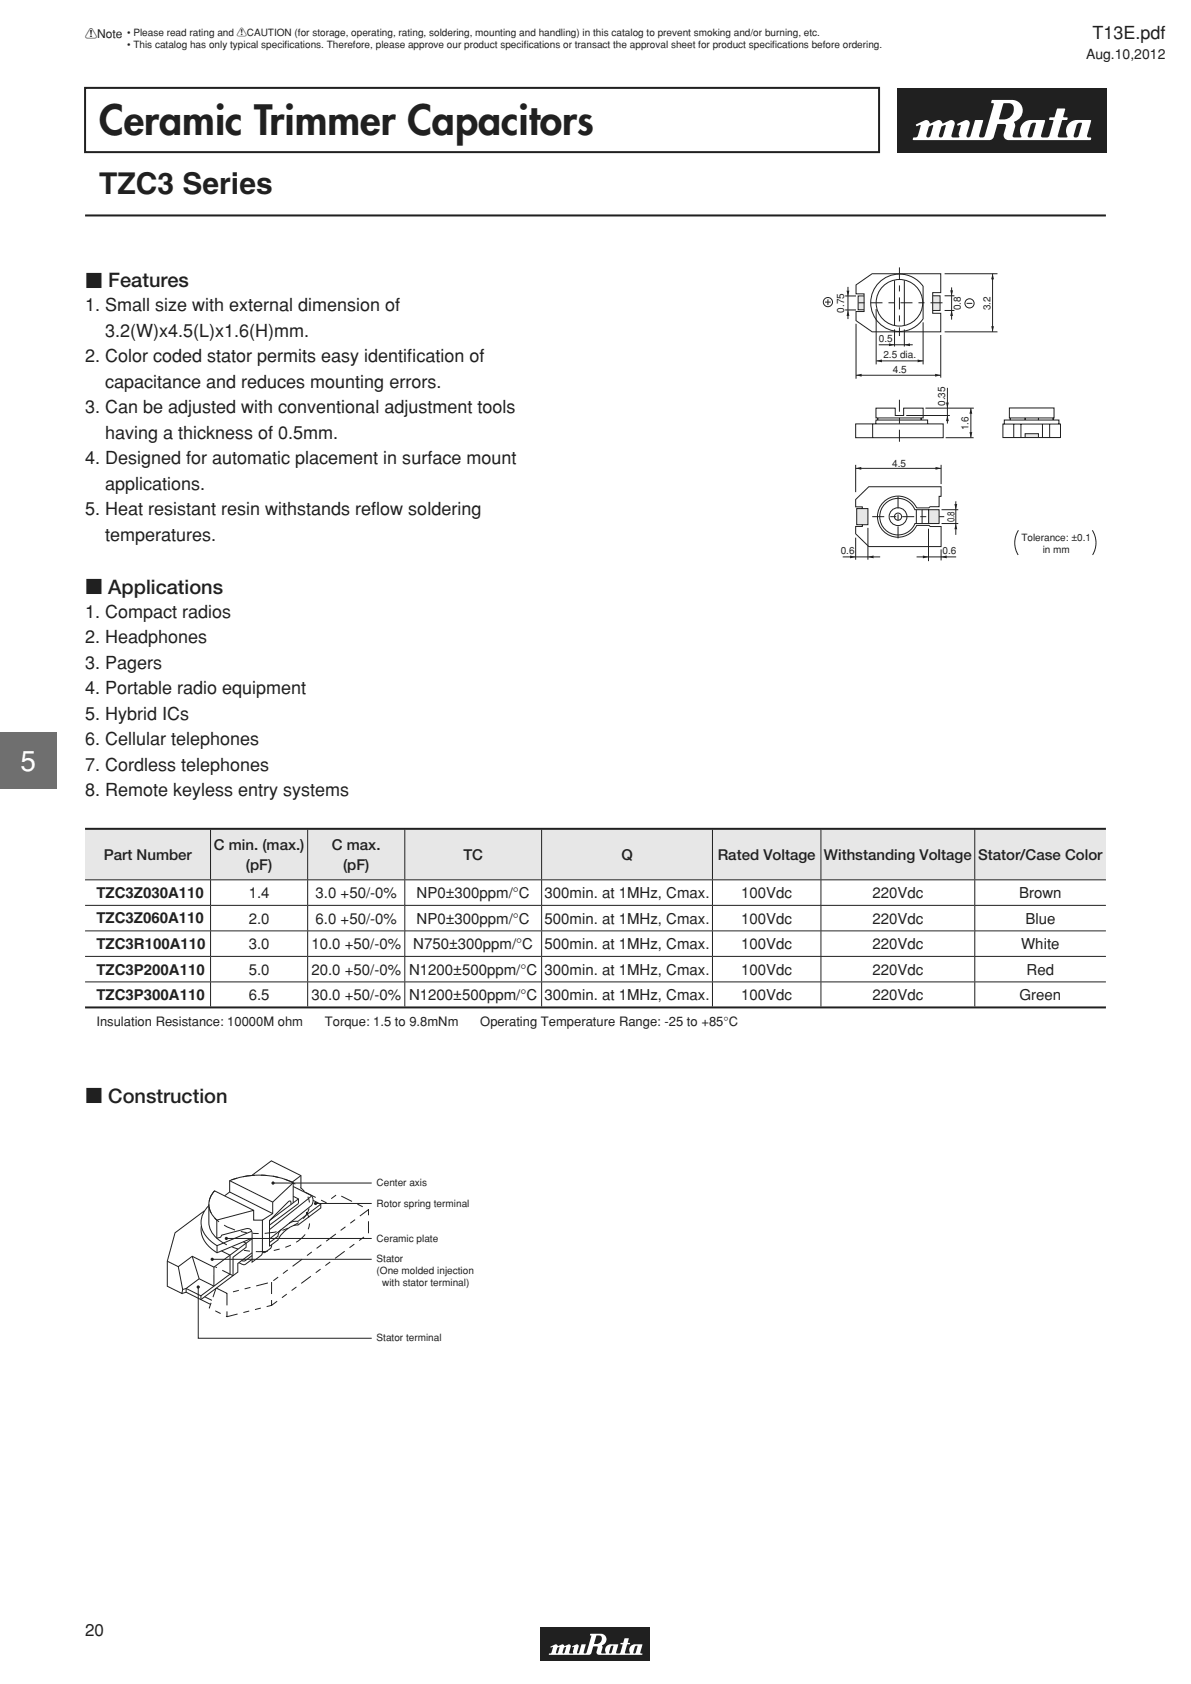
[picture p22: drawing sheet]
<svg xmlns="http://www.w3.org/2000/svg" width="210mm" height="297mm" viewBox="0 0 210 297" stroke-linecap="round" stroke-linejoin="round" font-family="sans-serif">
<defs><g id="words">
<text font-size="7.2" fill="#231f20" x="17.5" y="23.9">Ceramic Trimmer Capacitors</text>
<text font-size="5.3" fill="#231f20" x="17.5" y="34.2">TZC3 Series</text>
<text font-size="4.9" fill="#fff" x="3.6" y="135.9">5</text>
<g font-size="3.5" fill="#231f20">
<text x="15" y="50.8">c Features</text>
<text x="15" y="104.8">c Applications</text>
<text x="15" y="194.6">c Construction</text>
</g>
<g font-size="3.2" fill="#231f20">
<text x="192.6" y="6.8">T13E.pdf</text>
<text x="15" y="54.9">1. Small size with external dimension of</text>
<text x="18.5" y="59.4">3.2(W)x4.5(L)x1.6(H)mm.</text>
<text x="15" y="63.9">2. Color coded stator permits easy identif</text>
<text x="71.8" y="63.9">i cation of</text>
<text x="18.5" y="68.4">capacitance and reduces mounting errors.</text>
<text x="15" y="72.9">3. Can be adjusted with conventional adjustment tools</text>
<text x="18.5" y="77.4">having a thickness of 0.5mm.</text>
<text x="15" y="81.9">4. Designed for automatic placement in surface mount</text>
<text x="18.5" y="86.4">applications.</text>
<text x="15" y="90.9">5. Heat resistant resin withstands ref</text>
<text x="18.5" y="95.4">temperatures.</text>
<text x="65.5" y="90.9">l ow soldering</text>
<text x="15" y="108.9">1. Compact radios</text>
<text x="15" y="113.4">2. Headphones</text>
<text x="15" y="117.9">3. Pagers</text>
<text x="15" y="122.4">4. Portable radio equipment</text>
<text x="15" y="126.9">5. Hybrid ICs</text>
<text x="15" y="131.4">6. Cellular telephones</text>
<text x="15" y="135.9">7. Cordless telephones</text>
<text x="15" y="140.4">8. Remote keyless entry systems</text>
</g>
<text font-size="3" fill="#231f20" x="15" y="288.6">20</text>
<g font-size="2.6" fill="#231f20">
<text x="37.7" y="149.9">C min. (max.)</text>
<text x="58.5" y="149.9">C max.</text>
<text x="18.3" y="151.6">Part Number</text>
<text x="43.4" y="153.4">(pF)</text>
<text x="60.5" y="153.4">(pF)</text>
<text x="81.7" y="151.6">TC</text>
<text x="109.6" y="151.6">Q</text>
<text x="126.6" y="151.6">Rated Voltage Withstanding Voltage Stator/Case Color</text>
<text x="17" y="158.4">TZC3Z030A110</text>
<text x="43.8" y="158.4">1.4</text>
<text x="55.6" y="158.4">3.0 +50/-0%</text>
<text x="73.5" y="158.4">NP0±300ppm/°C</text>
<text x="96" y="158.4">300min. at 1MHz, Cmax.</text>
<text x="130.7" y="158.4">100Vdc</text>
<text x="153.8" y="158.4">220Vdc</text>
<text x="179.7" y="158.4">Brown</text>
<text x="17" y="162.9">TZC3Z060A110</text>
<text x="17" y="167.4">TZC3R100A110</text>
<text x="43.8" y="162.9">2.0</text>
<text x="43.8" y="167.4">3.0</text>
<text x="54.9" y="167.4">10.0 +50/-0%</text>
<text x="55.6" y="162.9">6.0 +50/-0%</text>
<text x="72.9" y="167.4">N750±300ppm/°C</text>
<text x="73.5" y="162.9">NP0±300ppm/°C</text>
<text x="96" y="162.9">500min. at 1MHz, Cmax.</text>
<text x="96" y="167.4">500min. at 1MHz, Cmax.</text>
<text x="130.7" y="162.9">100Vdc</text>
<text x="130.7" y="167.4">100Vdc</text>
<text x="153.8" y="162.9">220Vdc</text>
<text x="153.8" y="167.4">220Vdc</text>
<text x="180.1" y="167.4">White</text>
<text x="180.8" y="162.9">Blue</text>
<text x="17" y="171.9">TZC3P200A110</text>
<text x="43.8" y="171.9">5.0</text>
<text x="54.9" y="171.9">20.0 +50/-0% N1200±500ppm/°C 300min. at 1MHz, Cmax.</text>
<text x="130.7" y="171.9">100Vdc</text>
<text x="153.8" y="171.9">220Vdc</text>
<text x="181" y="171.9">Red</text>
<text x="17" y="176.4">TZC3P300A110</text>
<text x="43.8" y="176.4">6.5</text>
<text x="54.9" y="176.4">30.0 +50/-0% N1200±500ppm/°C 300min. at 1MHz, Cmax.</text>
<text x="130.7" y="176.4">100Vdc</text>
<text x="153.8" y="176.4">220Vdc</text>
<text x="179.8" y="176.4">Green</text>
</g>
<text font-size="2.5" fill="#231f20" x="191.5" y="10.3">Aug.10,2012</text>
<g font-size="2.3" fill="#231f20">
<text x="17" y="181">Insulation Resistance: 10000M ohm</text>
<text x="57.3" y="181">Torque: 1.5 to 9.8mNm</text>
<text x="84.7" y="181">Operating Temperature Range: -25 to +85°C</text>
</g>
<text font-size="2.1" fill="#231f20" x="15" y="6.7">!Note</text>
<g font-size="1.8" fill="#231f20">
<text x="22.4" y="6.4">• Please read rating and !CAUTION (for storage, operating, rating, soldering, mounting and handling) in this catalog to prevent smoking and/or burning, etc.</text>
<text x="22.4" y="8.5">• This catalog has only typical specifcations. Therefore, please approve our product specif</text>
<text x="50.2" y="8.5">i</text>
<text x="92.3" y="8.5">i cations or transact the approval sheet for product specif</text>
<text x="136.2" y="8.5">i cations before ordering.</text>
<text x="148.8" y="55.1" transform="rotate(-90 148.8 55.1)">0.75</text>
<text x="169.4" y="54.7" transform="rotate(-90 169.4 54.7)">0.8</text>
<text x="174.6" y="54.7" transform="rotate(-90 174.6 54.7)">3.2</text>
<text x="155" y="60.4">0.5</text>
<text x="155.8" y="63.2">2.5 dia.</text>
<text x="157.4" y="65.9">4.5</text>
<text x="166.7" y="71.6" transform="rotate(-90 166.7 71.6)">0.35</text>
<text x="170.8" y="75.9" transform="rotate(-90 170.8 75.9)">1.6</text>
<text x="157.3" y="82.4">4.5</text>
<text x="168.3" y="92.1" transform="rotate(-90 168.3 92.1)">0.8</text>
<text x="180.1" y="95.3">Tolerance: ±0.1</text>
<text x="148.2" y="97.8">0.6</text>
<text x="166.2" y="97.8">0.6</text>
<text x="183.8" y="97.5">in mm</text>
<text x="66.4" y="209.2">Center axis</text>
<text x="66.4" y="212.8">Rotor spring terminal</text>
<text x="66.4" y="219">Ceramic plate</text>
<text x="66.4" y="222.7">Stator</text>
<text x="66.4" y="224.8">(One molded injection</text>
<text x="67.4" y="226.9">with stator terminal)</text>
<text x="66.4" y="236.6">Stator terminal</text>
</g>
</g></defs>
<path d="M15 15.5h140v11.3h-140z" fill="none" stroke="#231f20" stroke-width=".35"/>
<path d="M158.2 15.5h36.9v11.3h-36.9z" fill="#231f20"/>
<path d="M180.1 24h.1" fill="none" stroke="#231f20" stroke-width=".18"/>
<path d="M161.5 22l1.7-.8a.92 .92 0 0 1 .9 .6l.1-.1v.4l-.4 .2-.5 1.7a.38 .38 0 0 0 .4 .2 .38 .38 0 0 0 .4-.3l.5-1.7-.2-.2-.2 .1v-.4l1.1-.5a.65 .65 0 0 1 .9 .5h.3l-.1 .4-.4 .2-.5 1.6a.4 .4 0 0 0 .5 .4 .4 .4 0 0 0 .3-.5l.5-1.6-.2-.2-.2 .1 .1-.4 1.1-.5a.6 .6 0 0 1 .7 .8l-.5 2.1 .2 .1h1l.2-.1-.1-.6 .3-1.3-.1-.2-.4 .2-.1-.3 1.5-.7a.6 .6 0 0 1 .7 .7l-.6 2v.2l.3 .1h.2l.2-.3 .8-2.7h1.4l-.7 2.8a.59 .59 0 0 0 .7 .2 .59 .59 0 0 0 .4-.5l1.5-5.4-.4-.1 .1-.5 3.6-.1a1.96 1.96 0 0 1 1.8 1.8 1.96 1.96 0 0 1-1.5 2.1l.2 .8-.4 1.8 .2 .1h1.2l.1-.1a1.93 1.93 0 0 1 1.7-2.9h2.3l.2 .1-.4 1.3-1.4-.2 .2-.6-.2-.2-.5 .1-.2 .2-.6 2a.43 .43 0 0 0 .4 .4 .43 .43 0 0 0 .5-.4l.4-1.5 1.4 .2-.3 1.5 .2 .1h1a6 6 0 0 0 .9-2.6v-.4l-.7-.1v-.3l.9-.1 .5-1.5h1.4l-.3 1.4 .1 .1h.6v.3l-.1 .2h-.8l-.8 2.8 .3 .2h1.3l.1-.1a1.95 1.95 0 0 1 1.7-2.9h2.4l.1 .1-.3 1h-1.5l.2-.5-.2-.2a.68 .68 0 0 0-.8 .5l-.5 1.8a.45 .45 0 0 0 .4 .4 .45 .45 0 0 0 .5-.4l.4-1.6h1.5l-.4 1.7 .1 .2 .6 .1v.3l-.2 .1h-14.4a.85 .85 0 0 1-.8-1.1l.4-1.5-.1-.2h-.8l.1-.8h.4a1.75 1.75 0 0 0 1.5-2.7 1.93 1.93 0 0 0-1.6-.2l-.8 2.7 .2 .2h.3l-.1 .8-.7 .1-.6 2.1a.83 .83 0 0 1-.8 .6h-13.4v-.4l.4-.1a.49 .49 0 0 0 .5-.4l.4-1.6-.1-.2-.5 .3z" fill="#fff"/>
<path d="M15 38h180" fill="none" stroke="#e6e7e8" stroke-width=".18"/>
<path d="M15 38h180z" fill="none" stroke="#231f20" stroke-width=".35"/>
<path d="M180.8 76.5h2.3v.7h-2.3z" fill="#e6e7e8"/>
<path d="M180.8 77.2v-.7h2.3v.7" fill="none" stroke="#231f20" stroke-width=".18"/>
<path d="M151.3 52.2h1.1v2.4h-1.1z" fill="#e6e7e8"/>
<path d="M152.4 52.2h-1.1v2.4h1.1" fill="none" stroke="#231f20" stroke-width=".18"/>
<path d="M164.5 52.2h1.3v2.6h-1.3z" fill="#e6e7e8"/>
<g fill="none" stroke="#231f20" stroke-width=".18">
<path d="M149 54.7h1.9M149 52.2h1.9M149.5 50.6v5.7M150.9 57.1v9.7M150.9 50.3l2.9-2h12.1v3.3h-1.4v3.7h1.4v3.2h-12.1l-2.9-2v-1.6h1.5v-3.1h-1.5zM154.5 54.5v9.8M155.3 49.5a5.1 5.1 0 0 1 7.5 1v5.7a5.1 5.1 0 0 1-7.6 1 5.1 5.1 0 0 1 .1-7.7zM157.7 49.4v8M157.7 58.1v3M159.5 49.4v8M159.5 58.1v3M162.8 56.8v7.5"/>
<path d="M164.5 52.2h1.3v2.6h-1.3M165.9 59.1v7.5M166.6 48.3h9.3M166.6 58.5h9.3M166.6 54.8h1.7M166.6 52.2h1.7M167.8 50.7v5.7M175 48.3v10.2M150.9 74.8h15.4v2.4h-15.4zM150.9 66.2h15M153.9 74.8v2.4M154.4 74.8l.1-.7h9.1v.7"/>
<path d="M154.5 72h3.4v1.3h1.4v-1.3h3.5v1.7h-8.3zM154.5 63.6h8.3M154.8 73.7v.4M154.9 60.8h6M159.8 73.3h7.7M162.4 73.7v.4M163.2 72h8.5M166.7 77.2h5M167 68.4v6.3M171.2 72v5.2M176.8 74.8h10.2v2.4h-10.2zM177.1 74.8v-.7h9.6v.7"/>
<path d="M178 72h7.8v1.7h-7.8zM178.1 73.7v.4M178.7 74.8v2.4M180 74.8v2.4M180.8 73.7v.4M183.1 73.7v.4M183.8 74.8v2.4M185.1 74.8v2.4M185.7 73.7v.4"/>
<circle cx="158.6" cy="53.4" r="4.1"/>
</g>
<path d="M158.6 47.2v12.1M166.2 53.4h-15.8M158.6 70.5v8M158.3 87.5v8.1M166.5 91.1h-15.9" fill="none" stroke="#231f20" stroke-width=".18" stroke-dasharray="2.1 1.1 1.1 1.1" stroke-linecap="butt"/>
<path d="M151.1 89.7h1.9v2.8h-1.9z" fill="#e6e7e8"/>
<g fill="none" stroke="#231f20" stroke-width=".18">
<path d="M148.6 98.2h6.6M150.9 82v4.8M150.9 94.8v3.9M150.9 82.6h15M151.1 89.7h1.9v2.8h-1.9zM152 89.7v-.3h-1.1v-1.3l2.3-2.3h12.7v1.7h-.3v1.9h-1.6l-.2 .2h-2.2a3.6 3.6 0 0 0-5.5-1.3 3.6 3.6 0 0 0 0 5.7 3.6 3.6 0 0 0 5.5-1.3h2.2l.2 .2h1.9v3.5h-12.7l-2.3-2.3v-1.3h1.1v-.2M153 93.1v5.6M161.6 89.9v2.4M161.6 98.2h7M162.6 89.9v2.4M163.7 93.3v5.7M165.9 82v3.4"/>
<path d="M165.9 96.9v1.9M166 89.9h3M166 92.3h3M168.5 88.4v5.9"/>
<circle cx="158.3" cy="91.1" r=".63"/>
<circle cx="158.3" cy="91.1" r="1.57"/>
</g>
<g fill="#231f20">
<path d="M154.5 63.6l1-.2v.5z"/>
<path d="M174.8 57.5h.5l-.3 1z"/>
<path d="M175 48.3l.3 1h-.5z"/>
<path d="M156.7 60.6l1 .2-1 .3z"/>
<path d="M159.5 60.8l.9-.2v.5z"/>
<path d="M150.9 66.2l1-.3v.5z"/>
<path d="M161.8 63.4l1 .2-1 .3z"/>
<path d="M164.9 65.9l1 .3-1 .2z"/>
<path d="M149.5 54.7l.3 1h-.5z"/>
<path d="M149.3 51.3h.5l-.3 1z"/>
<path d="M167.5 51.2h.5l-.2 1z"/>
<path d="M167.8 54.7l.2 1h-.5z"/>
<path d="M166.8 71h.5l-.3 1z"/>
<path d="M170.9 76.2h.5l-.2 1z"/>
<path d="M167 73.3l.3 1h-.5z"/>
<path d="M171.2 72l.2 1h-.5z"/>
<path d="M149.9 98l1 .2-1 .3z"/>
<path d="M150.9 82.6l1-.2v.4z"/>
<path d="M168.5 92.4l.3 .9h-.5z"/>
<path d="M168.3 88.9h.5l-.3 1z"/>
<path d="M165 82.4l.9 .2-.9 .2z"/>
<path d="M162.7 98l1 .2-1 .3z"/>
<path d="M153 98.2l1-.2v.5z"/>
<path d="M165.9 98.2l1-.2v.5z"/>
</g>
<g fill="none" stroke="#231f20" stroke-width=".18">
<path d="M145.5 53.3h1M146 52.8v1M170.4 53.5h1"/>
<circle cx="146" cy="53.3" r=".81"/>
<circle cx="170.9" cy="53.5" r=".81"/>
</g>
<path d="M163.7 89.9h1.9v2.4h-1.9z" fill="#e6e7e8"/>
<path d="M163.7 89.9h1.9v2.4h-1.9zM163.7 89.9h-2.4a3.2 3.2 0 0 0-4.9-1.3 3.2 3.2 0 0 0 0 5.1 3.2 3.2 0 0 0 4.9-1.4h2.4M179.6 93.5a4.1 4.1 0 0 0-.1 4.4M192.6 93.5a4.1 4.1 0 0 1 0 4.4" fill="none" stroke="#231f20" stroke-width=".18"/>
<path d="M15 146.2h22.1v9h-22.1zM37.1 146.2h17.2v9h-17.2zM54.3 146.2h17.1v9h-17.1zM71.4 146.2h24.1v9h-24.1zM95.5 146.2h30.1v9h-30.1zM125.6 146.2h19.2v9h-19.2zM144.8 146.2h27.1v9h-27.1zM171.9 146.2h23.1v9h-23.1z" fill="#e6e7e8"/>
<path d="M15 146.2h180M15 177.7h180" fill="none" stroke="#231f20" stroke-width=".35"/>
<g fill="none" stroke="#231f20" stroke-width=".18">
<path d="M15 155.2h180M15 159.7h180M37.1 146.4v8.7M37.1 155.2v4.4M37.1 159.7v4.4M54.3 146.4v8.7M54.3 155.2v4.4M54.3 159.7v4.4M71.4 146.4v8.7M71.4 155.2v4.4M71.4 159.7v4.4M95.5 146.4v8.7"/>
<path d="M95.5 155.2v4.4M95.5 159.7v4.4M125.6 146.4v8.7M125.6 155.2v4.4M125.6 159.7v4.4M144.8 146.4v8.7M144.8 155.2v4.4M144.8 159.7v4.4M171.9 146.4v8.7M171.9 155.2v4.4M171.9 159.7v4.4M15 164.2h180"/>
<path d="M15 168.7h180M15 173.2h180M37.1 164.2v4.4M37.1 168.7v4.4M37.1 173.2v4.3M54.3 164.2v4.4M54.3 168.7v4.4M54.3 173.2v4.3M71.4 164.2v4.4M71.4 168.7v4.4M71.4 173.2v4.3M95.5 164.2v4.4"/>
<path d="M95.5 168.7v4.4M95.5 173.2v4.3M125.6 164.2v4.4M125.6 168.7v4.4M125.6 173.2v4.3M144.8 164.2v4.4M144.8 168.7v4.4M144.8 173.2v4.3M171.9 164.2v4.4M171.9 168.7v4.4M171.9 173.2v4.3"/>
</g>
<circle cx="48.1" cy="208.6" r=".29" fill="#231f20"/>
<g fill="none" stroke="#231f20" stroke-width=".18">
<path d="M35.5 216.2a4.2 4.2 0 0 0 2.1 4.3l.7 .4 6.2-2.5M36 213.6l-5.1 3.8-1.4 5v4.4l2.6 1.3 .1-.7-.8-4M36.8 212.6a3.9 3.9 0 0 0 .1 6.1l1.4 1 6.1-2.6M36.8 212.4v3.2a3.8 3.8 0 0 0 1.4 2.8l.7-.2 .2-.4 4.3-1.1a.79 .79 0 0 1 1.1 .9v5l1.2-.9a.98 .98 0 0 0 .6-1.2M38.2 215.2v3.2M38.3 219.7v1.2M39.6 210.9l.9-.7v-2a14.1 14.1 0 0 1 11.2 .4v3.5M40.5 208.2l7.6 3.8 3.6-3.4M40.5 210.2l7.6 3.8M42.9 219l.5 .2v.8l-2.3 1.7v3.3M44.4 207.3l3.4-2.6 5.3 2.6v2.2M44.5 218.5l-6.8 5-3.8-1.9-2.5 1.8-1.9-1"/>
<path d="M44.7 213.5l-6.5 1.7a3.4 3.4 0 0 1-.4-5.2l6.9 3.5v1.7h1.6v5.3v.3l.2 .1a2.13 2.13 0 0 0 1.4-1v-.4M48.1 212v2l-1.8 1.2M48.1 208.6h17.4M49.7 216.8a1.36 1.36 0 0 0-.7 1.2l-1.5 1.1M51.7 209.3l3.3 1.7a1.59 1.59 0 0 1-.1 1.6l-7.3 5.9M51.7 211l.9 .4v.9l-5.1 3.8M52.6 211.4l-5.1 3.9M53.1 207.3l-1.6 1.2M54.9 211l-7.3 5.8M55.2 211.7l1.4 .7v.6l-4.1 3.1a1.4 1.4 0 0 0-1.2 .2 4.7 4.7 0 0 0-2.3 2.4l-1.5 1.1v-4.5l3.5-3.5 .3 .1v.5M56.6 212.4l-4.1 3a1.95 1.95 0 0 0-1.5 .4M32.8 227.9l-.7 .2"/>
<path d="M33.9 221.6l1.2 3.9M35.4 228.5v.7M39.1 220.6l1.5 .8v3.3l-5.2 3.8-2.6-1.3-.6 .2M44.5 221l-2.6 1.8v1.6l-6.5 4.8-2.6-1.3v-.7l2.3-1.7 2.6 1.3v-3.3M44.5 221.4l-1.2 .9-.3 .1-.4-.1M44.5 222.1l-1.2 .9a1.24 1.24 0 0 1-1.2-.3"/>
</g>
<path d="M37.8 210a3.4 3.4 0 0 0 .5 5.2 12.4 12.4 0 0 0 10 2.1 8.4 8.4 0 0 0 5.9-3.4 3.4 3.4 0 0 0-1-4.3 12.9 12.9 0 0 0-10.7-2l-2 .6M38.2 218.4a12.9 12.9 0 0 0 12.3 1.5 5.9 5.9 0 0 0 4-3.5 3.3 3.3 0 0 0-.7-2.9M53.8 210.2l3.7 1.9 2-1.5 5.5 2.7v4.3l-17.1 12.6-7.9 2-3.1-1.5 1.2-3.5M35.4 229.2l1.7 .9M36.1 228.7l1.3 .6M38.2 227.2l1.8 .9 7.9-2 17.1-12.8M40 228.1v4.1M41.1 225l-3.1-1.6M47.9 226.1v4.2" fill="none" stroke="#231f20" stroke-width=".18" stroke-dasharray="2.1 1.1 1.1 1.1 1.1 1.1" stroke-linecap="butt"/>
<circle cx="55.6" cy="212.3" r=".29" fill="#231f20"/>
<path d="M55.6 212.3h9.9" fill="none" stroke="#231f20" stroke-width=".18"/>
<circle cx="39.9" cy="218.4" r=".29" fill="#231f20"/>
<path d="M39.9 218.4h25.6" fill="none" stroke="#231f20" stroke-width=".18"/>
<circle cx="37.4" cy="222.1" r=".29" fill="#231f20"/>
<path d="M37.4 222.1h28.1" fill="none" stroke="#231f20" stroke-width=".18"/>
<circle cx="35" cy="227" r=".29" fill="#231f20"/>
<path d="M35 227v9h30.5" fill="none" stroke="#231f20" stroke-width=".18"/>
<path d="M95.3 287h19.4v6h-19.4z" fill="#231f20"/>
<path d="M106.8 291.5h.1" fill="none" stroke="#231f20" stroke-width=".18"/>
<path d="M97.1 290.4l.8-.4a.42 .42 0 0 1 .5 .3l.1 .2-.3 .1-.1 1 .3-.1 .3-1h-.2v-.2l.7-.3 .3 .3h.2l-.1 .2-.2 .1-.2 .8 .1 .2 .3-.1 .2-1h-.2l.1-.2 .6-.3 .4 .3-.3 1.3h.6l.2-1.1h-.3v-.1l.8-.4h.2l.1 .4-.3 1.1 .2 .1 .2-.1 .4-1.5h.7l.1 .1-.4 1.4 .3 .1 .2-.2 .9-2.9-.3-.1 .1-.2 1.9-.1a1.05 1.05 0 0 1 .9 1 1.05 1.05 0 0 1-.8 1.1l.1 .4-.2 1h.8a1.12 1.12 0 0 1 .9-1.6l1.3 .1-.2 .6h-.7v-.5l-.4 .2-.3 1.2h.4l.3-.9h.7l-.2 .8 .2 .1h.4l.2-.1 .4-1.4-.4-.1v-.2l.5-.1 .2-.8 .8 .1-.2 .7 .4 .1v.1l-.5 .1-.4 1.5 .1 .1h.8a1.12 1.12 0 0 1 .8-1.6l1.4 .1-.2 .5h-.7v-.4l-.4 .2-.3 1.2h.3l.4-1h.7l-.2 .9 .4 .1-.1 .2-7.4 .1a.48 .48 0 0 1-.6-.6l.2-.8-.1-.1h-.4l.1-.5h.2a.93 .93 0 0 0 .9-.9 .47 .47 0 0 0-.4-.6l-.6 .1-.4 1.4h.3l-.1 .5h-.3l-.3 1.2-.3 .2-7.2 .1v-.3l.4-.1 .3-1-.4 .1z" fill="#fff"/>
<path d="M0 129.1h10v10h-10z" fill="#6d6e70"/>
<use href="#words"/>
</svg>
